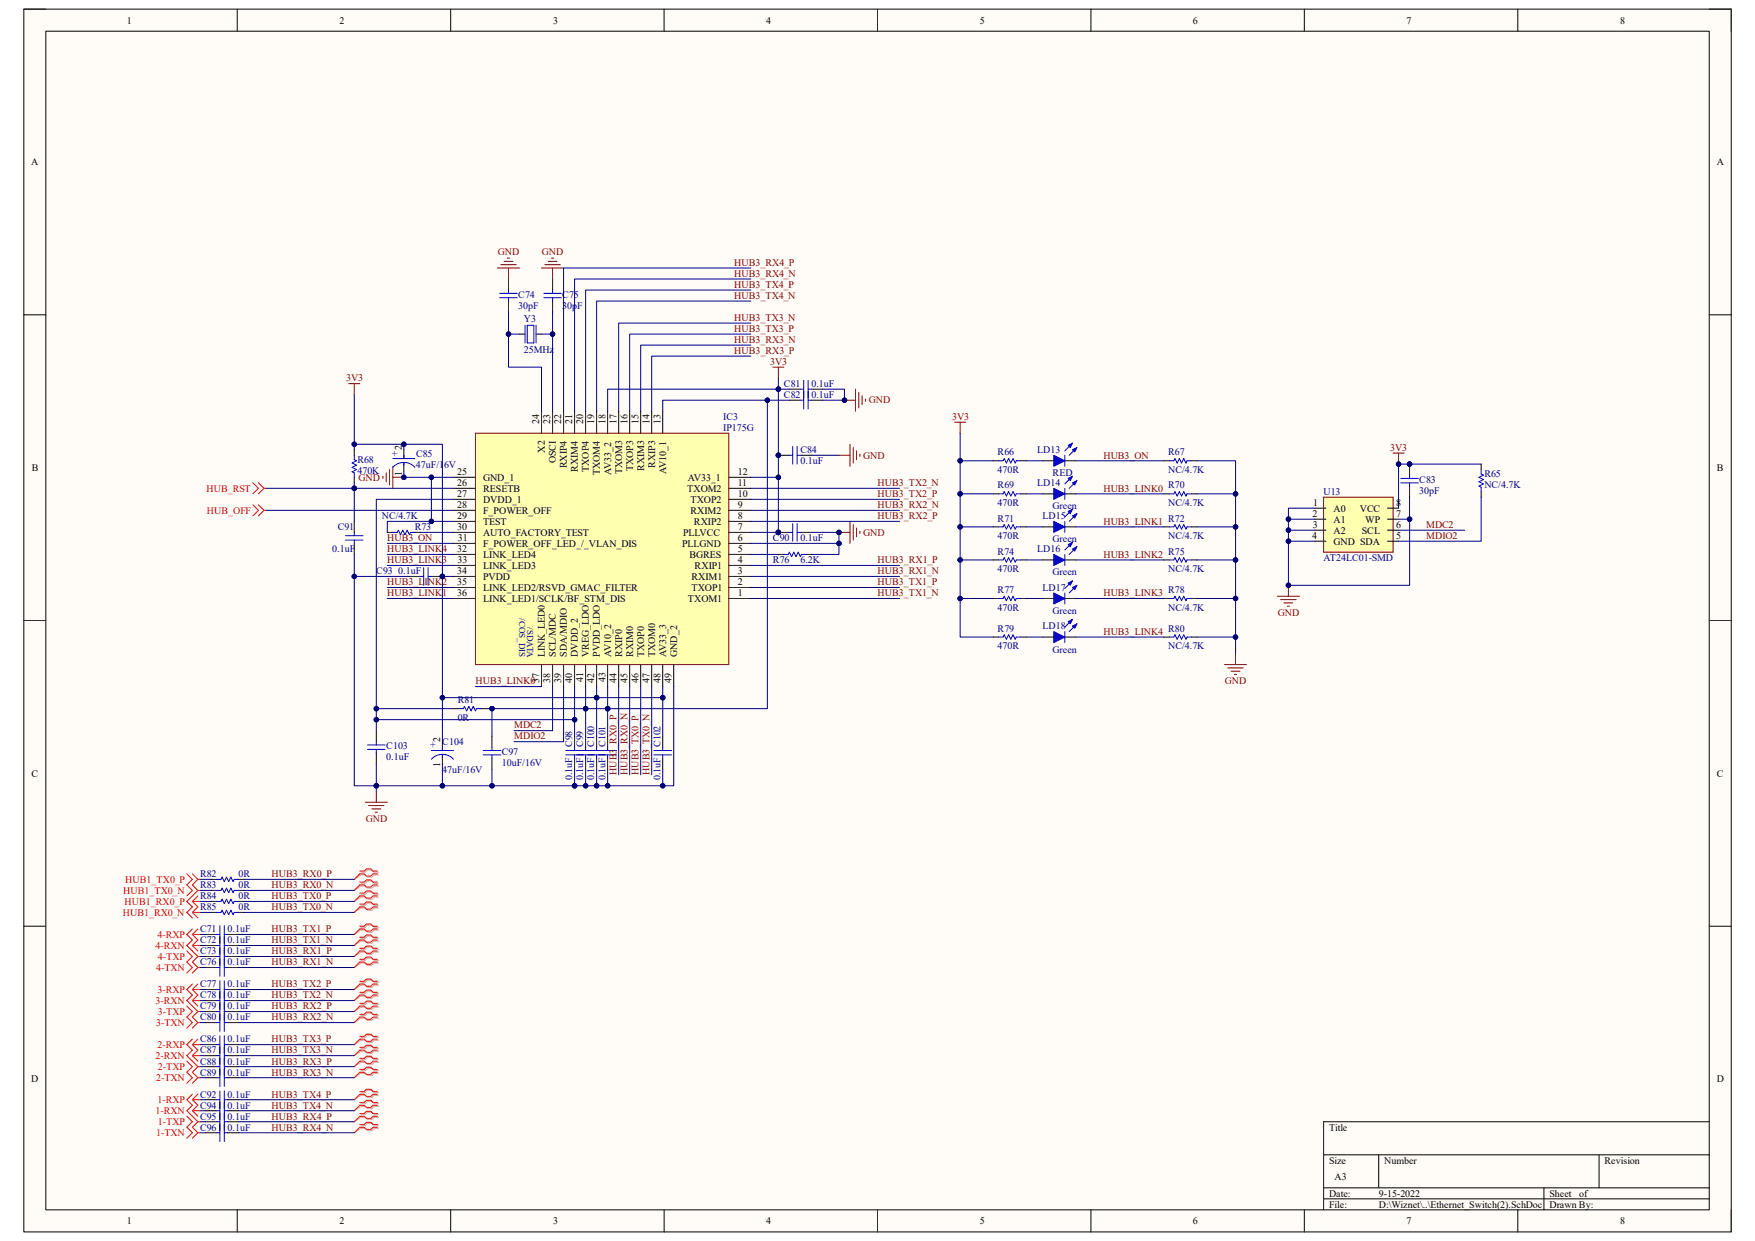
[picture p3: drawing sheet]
<svg xmlns="http://www.w3.org/2000/svg" width="297mm" height="210mm" viewBox="0 0 297 210" stroke-linecap="round" stroke-linejoin="round" font-family="sans-serif">
<defs><g id="words">
<g font-size="1.7">
<text x="21.5" y="4">1</text>
<text x="57.4" y="4">2</text>
<text x="93.6" y="4">3</text>
<text x="129.7" y="4">4</text>
<text x="165.8" y="4">5</text>
<text x="201.9" y="4">6</text>
<text x="238" y="4">7</text>
<text x="274.2" y="4">8</text>
<text x="5.3" y="28">A</text>
<text x="290.5" y="28">A</text>
<text x="91.3" y="71.8" transform="rotate(-90 91.3 71.8)">24</text>
<text x="93.1" y="71.8" transform="rotate(-90 93.1 71.8)">23</text>
<text x="95" y="71.8" transform="rotate(-90 95 71.8)">22</text>
<text x="96.9" y="71.8" transform="rotate(-90 96.9 71.8)">21</text>
<text x="98.7" y="71.8" transform="rotate(-90 98.7 71.8)">20</text>
<text x="100.6" y="71.8" transform="rotate(-90 100.6 71.8)">19</text>
<text x="102.4" y="71.8" transform="rotate(-90 102.4 71.8)">18</text>
<text x="104.4" y="71.8" transform="rotate(-90 104.4 71.8)">17</text>
<text x="106.2" y="71.8" transform="rotate(-90 106.2 71.8)">16</text>
<text x="108.1" y="71.8" transform="rotate(-90 108.1 71.8)">15</text>
<text x="109.9" y="71.8" transform="rotate(-90 109.9 71.8)">14</text>
<text x="111.8" y="71.8" transform="rotate(-90 111.8 71.8)">13</text>
<text x="68" y="76.1" transform="rotate(-90 68 76.1)">2</text>
<text x="92.2" y="76.6" transform="rotate(-90 92.2 76.6)">X2</text>
<text x="5.4" y="79.7">B</text>
<text x="68" y="80.5" transform="rotate(-90 68 80.5)">1</text>
<text x="77.3" y="82.3">26</text>
<text x="77.4" y="80.4">25</text>
<text x="81.7" y="83.2">RESETB</text>
<text x="81.7" y="81.4">GND_1</text>
<text x="94.1" y="78.4" transform="rotate(-90 94.1 78.4)">OSCI</text>
<text x="95.9" y="79.2" transform="rotate(-90 95.9 79.2)">RXIP4</text>
<text x="97.8" y="79.8" transform="rotate(-90 97.8 79.8)">RXIM4</text>
<text x="99.7" y="79.8" transform="rotate(-90 99.7 79.8)">TXOP4</text>
<text x="101.5" y="80.3" transform="rotate(-90 101.5 80.3)">TXOM4</text>
<text x="103.4" y="80.3" transform="rotate(-90 103.4 80.3)">AV33_2</text>
<text x="105.3" y="80.3" transform="rotate(-90 105.3 80.3)">TXOM3</text>
<text x="107.1" y="79.7" transform="rotate(-90 107.1 79.7)">TXOP3</text>
<text x="109" y="79.7" transform="rotate(-90 109 79.7)">RXIM3</text>
<text x="110.9" y="79.2" transform="rotate(-90 110.9 79.2)">RXIP3</text>
<text x="112.7" y="80.2" transform="rotate(-90 112.7 80.2)">AV10_1</text>
<text x="116.3" y="83.2">TXOM2</text>
<text x="116.4" y="81.4">AV33_1</text>
<text x="124.8" y="82.3">11</text>
<text x="124.8" y="80.4">12</text>
<text x="290.6" y="79.7">B</text>
<text x="77.3" y="89.7">30</text>
<text x="77.3" y="87.9">29</text>
<text x="77.3" y="84.2">27</text>
<text x="77.4" y="86">28</text>
<text x="81.7" y="88.8">TEST</text>
<text x="81.7" y="87">F_POWER_OFF</text>
<text x="81.7" y="85.1">DVDD_1</text>
<text x="116.8" y="87">RXIM2</text>
<text x="116.8" y="85.1">TXOP2</text>
<text x="117.4" y="88.8">RXIP2</text>
<text x="124.8" y="89.7">7</text>
<text x="124.8" y="87.9">8</text>
<text x="124.8" y="86">9</text>
<text x="124.8" y="84.2">10</text>
<text x="222.1" y="87.5">2</text>
<text x="222.2" y="89.4">3</text>
<text x="222.2" y="85.6">1</text>
<text x="225.7" y="86.6">A0</text>
<text x="225.7" y="88.4">A1</text>
<text x="230.1" y="86.6">VCC</text>
<text x="231.1" y="88.4">WP</text>
<text x="236.3" y="89.4">6</text>
<text x="236.3" y="87.5">7</text>
<text x="236.3" y="85.6">8</text>
<text x="77.3" y="93.5">32</text>
<text x="77.4" y="95.3">33</text>
<text x="77.5" y="91.6">31</text>
<text x="81.7" y="94.4">LINK_LED4</text>
<text x="81.7" y="92.5">F_POWER_OFF_LED_/_VLAN_DIS</text>
<text x="81.7" y="90.7">AUTO_FACTORY_TEST</text>
<text x="115.4" y="92.5">PLLGND</text>
<text x="115.6" y="90.7">PLLVCC</text>
<text x="116.7" y="94.4">BGRES</text>
<text x="124.8" y="95.3">4</text>
<text x="124.8" y="93.5">5</text>
<text x="124.8" y="91.6">6</text>
<text x="222.1" y="91.2">4</text>
<text x="225.7" y="90.3">A2</text>
<text x="225.7" y="92.2">GND SDA</text>
<text x="230.5" y="90.3">SCL</text>
<text x="236.3" y="91.2">5</text>
<text x="77.3" y="100.9">36</text>
<text x="77.3" y="97.2">34</text>
<text x="77.4" y="99.1">35</text>
<text x="81.7" y="101.9">LINK_LED1/SCLK/BF_STM_DIS</text>
<text x="81.7" y="100">LINK_LED2/RSVD_GMAC_FILTER</text>
<text x="81.7" y="98.1">PVDD</text>
<text x="81.7" y="96.3">LINK_LED3</text>
<text x="116.4" y="101.9">TXOM1</text>
<text x="117" y="100">TXOP1</text>
<text x="117" y="98.1">RXIM1</text>
<text x="117.6" y="96.3">RXIP1</text>
<text x="124.8" y="100.9">1</text>
<text x="124.8" y="99.1">2</text>
<text x="124.8" y="97.2">3</text>
<text x="92.2" y="111.2" transform="rotate(-90 92.2 111.2)">LINK_LED0</text>
<text x="94.1" y="111.2" transform="rotate(-90 94.1 111.2)">SCL/MDC</text>
<text x="95.9" y="111.2" transform="rotate(-90 95.9 111.2)">SDA/MDIO</text>
<text x="97.8" y="111.2" transform="rotate(-90 97.8 111.2)">DVDD_2</text>
<text x="99.7" y="111.2" transform="rotate(-90 99.7 111.2)">VREG_LDO</text>
<text x="101.5" y="111.2" transform="rotate(-90 101.5 111.2)">PVDD_LDO</text>
<text x="103.4" y="111.2" transform="rotate(-90 103.4 111.2)">AV10_2</text>
<text x="105.3" y="111.2" transform="rotate(-90 105.3 111.2)">RXIP0</text>
<text x="107.1" y="111.2" transform="rotate(-90 107.1 111.2)">RXIM0</text>
<text x="109" y="111.2" transform="rotate(-90 109 111.2)">TXOP0</text>
<text x="110.9" y="111.2" transform="rotate(-90 110.9 111.2)">TXOM0</text>
<text x="112.7" y="111.2" transform="rotate(-90 112.7 111.2)">AV33_3</text>
<text x="114.6" y="111.2" transform="rotate(-90 114.6 111.2)">GND_2</text>
<text x="91.3" y="115.6" transform="rotate(-90 91.3 115.6)">37</text>
<text x="93.1" y="115.5" transform="rotate(-90 93.1 115.5)">38</text>
<text x="95" y="115.6" transform="rotate(-90 95 115.6)">39</text>
<text x="96.9" y="115.6" transform="rotate(-90 96.9 115.6)">40</text>
<text x="98.7" y="115.4" transform="rotate(-90 98.7 115.4)">41</text>
<text x="100.6" y="115.6" transform="rotate(-90 100.6 115.6)">42</text>
<text x="102.4" y="115.5" transform="rotate(-90 102.4 115.5)">43</text>
<text x="104.4" y="115.6" transform="rotate(-90 104.4 115.6)">44</text>
<text x="106.2" y="115.5" transform="rotate(-90 106.2 115.5)">45</text>
<text x="108.1" y="115.6" transform="rotate(-90 108.1 115.6)">46</text>
<text x="109.9" y="115.6" transform="rotate(-90 109.9 115.6)">47</text>
<text x="111.8" y="115.5" transform="rotate(-90 111.8 115.5)">48</text>
<text x="113.7" y="115.6" transform="rotate(-90 113.7 115.6)">49</text>
<text x="74.5" y="125.5" transform="rotate(-90 74.5 125.5)">2</text>
<text x="5.3" y="131.4">C</text>
<text x="74.5" y="129.9" transform="rotate(-90 74.5 129.9)">1</text>
<text x="290.6" y="131.4">C</text>
<text x="5.3" y="183.2">D</text>
<text x="290.5" y="183.2">D</text>
<text x="224.9" y="191.3">Title</text>
<text x="224.9" y="196.9">Size</text>
<text x="234.3" y="196.9">Number</text>
<text x="271.5" y="196.9">Revision</text>
<text x="224.9" y="202.5">Date:</text>
<text x="225.8" y="199.7">A3</text>
<text x="233.3" y="202.5">9-15-2022</text>
<text x="262.2" y="202.5">Sheet</text>
<text x="267.3" y="202.5">of</text>
<text x="21.5" y="207.2">1</text>
<text x="57.4" y="207.2">2</text>
<text x="93.6" y="207.2">3</text>
<text x="129.7" y="207.2">4</text>
<text x="165.8" y="207.2">5</text>
<text x="201.9" y="207.2">6</text>
<text x="224.9" y="204.4">File:</text>
<text x="233.3" y="204.4">D:\Wiznet\..\Ethernet_Switch(2).SchDoc</text>
<text x="238" y="207.2">7</text>
<text x="262.2" y="204.4">Drawn By:</text>
<text x="274.2" y="207.2">8</text>
</g>
<g font-size="1.7" fill="#800000">
<text x="84.2" y="43.1">GND</text>
<text x="91.7" y="43.1">GND</text>
<text x="124.2" y="46.9">HUB3_RX4_N</text>
<text x="124.2" y="45">HUB3_RX4_P</text>
<text x="124.2" y="50.6">HUB3_TX4_N</text>
<text x="124.2" y="48.7">HUB3_TX4_P</text>
<text x="124.2" y="59.9">HUB3_RX3_P</text>
<text x="124.2" y="58">HUB3_RX3_N</text>
<text x="124.2" y="56.2">HUB3_TX3_P</text>
<text x="124.2" y="54.3">HUB3_TX3_N</text>
<text x="58.6" y="64.6">3V3</text>
<text x="130.3" y="61.8">3V3</text>
<text x="147" y="68.3">GND</text>
<text x="161.1" y="71.1">3V3</text>
<text x="146.1" y="77.6">GND</text>
<text x="186.7" y="77.6">HUB3_ON</text>
<text x="235.3" y="76.3">3V3</text>
<text x="60.7" y="81.4">GND</text>
<text x="148.5" y="82.3">HUB3_TX2_N</text>
<text x="186.7" y="83.2">HUB3_LINK0</text>
<text x="148.5" y="87.9">HUB3_RX2_P</text>
<text x="148.5" y="86">HUB3_RX2_N</text>
<text x="148.5" y="84.2">HUB3_TX2_P</text>
<text x="186.7" y="88.8">HUB3_LINK1</text>
<text x="241.3" y="89.4">MDC2</text>
<text x="65.5" y="91.6">HUB3_ON</text>
<text x="65.5" y="93.5">HUB3_LINK4</text>
<text x="65.5" y="95.3">HUB3_LINK3</text>
<text x="146.1" y="90.7">GND</text>
<text x="148.5" y="95.3">HUB3_RX1_P</text>
<text x="186.7" y="94.4">HUB3_LINK2</text>
<text x="241.3" y="91.2">MDIO2</text>
<text x="65.5" y="99.1">HUB3_LINK2</text>
<text x="65.5" y="100.9">HUB3_LINK1</text>
<text x="148.5" y="100.9">HUB3_TX1_N</text>
<text x="148.5" y="99.1">HUB3_TX1_P</text>
<text x="148.5" y="97.2">HUB3_RX1_N</text>
<text x="186.7" y="100.9">HUB3_LINK3</text>
<text x="186.7" y="107.4">HUB3_LINK4</text>
<text x="216.2" y="104.3">GND</text>
<text x="80.5" y="115.8">HUB3_LINK0</text>
<text x="207.3" y="115.8">GND</text>
<text x="87" y="123.3">MDC2</text>
<text x="87" y="125.1">MDIO2</text>
<text x="104.4" y="131.1" transform="rotate(-90 104.4 131.1)">HUB3_RX0_P</text>
<text x="106.2" y="131.1" transform="rotate(-90 106.2 131.1)">HUB3_RX0_N</text>
<text x="108.1" y="131.1" transform="rotate(-90 108.1 131.1)">HUB3_TX0_P</text>
<text x="109.9" y="131.1" transform="rotate(-90 109.9 131.1)">HUB3_TX0_N</text>
<text x="61.9" y="139.1">GND</text>
<text x="46" y="148.5">HUB3_RX0_P</text>
<text x="46" y="154.1">HUB3_TX0_N</text>
<text x="46" y="152.2">HUB3_TX0_P</text>
<text x="46" y="150.3">HUB3_RX0_N</text>
<text x="46" y="159.6">HUB3_TX1_N</text>
<text x="46" y="157.8">HUB3_TX1_P</text>
<text x="46" y="161.5">HUB3_RX1_P</text>
<text x="46" y="163.4">HUB3_RX1_N</text>
<text x="46" y="167.1">HUB3_TX2_P</text>
<text x="46" y="170.8">HUB3_RX2_P</text>
<text x="46" y="172.7">HUB3_RX2_N</text>
<text x="46" y="169">HUB3_TX2_N</text>
<text x="46" y="176.4">HUB3_TX3_P</text>
<text x="46" y="178.3">HUB3_TX3_N</text>
<text x="46" y="180.2">HUB3_RX3_P</text>
<text x="46" y="182">HUB3_RX3_N</text>
<text x="46" y="185.8">HUB3_TX4_P</text>
<text x="46" y="187.6">HUB3_TX4_N</text>
<text x="46" y="191.3">HUB3_RX4_N</text>
<text x="46" y="189.5">HUB3_RX4_P</text>
</g>
<g font-size="1.7" fill="#000080">
<text x="87.7" y="50.4">C74</text>
<text x="87.7" y="52.3">30pF</text>
<text x="95.2" y="50.4">C75</text>
<text x="95.2" y="52.3">30pF</text>
<text x="88.6" y="54.5">Y3</text>
<text x="88.6" y="59.7">25MHz</text>
<text x="132.7" y="65.5">C81</text>
<text x="137.3" y="65.5">0.1uF</text>
<text x="122.4" y="71.1">IC3</text>
<text x="132.7" y="67.4">C82</text>
<text x="137.3" y="67.4">0.1uF</text>
<text x="66.3" y="77.3">+</text>
<text x="70.4" y="77.3">C85</text>
<text x="122.4" y="72.9">IP175G</text>
<text x="135.5" y="76.7">C84</text>
<text x="168.8" y="77">R66</text>
<text x="175.5" y="76.7">LD13</text>
<text x="197.7" y="77">R67</text>
<text x="60.5" y="78.4">R68</text>
<text x="60.5" y="80.2">470K</text>
<text x="70.4" y="79.1">47uF/16V</text>
<text x="135.5" y="78.6">0.1uF</text>
<text x="168.8" y="80.1">470R</text>
<text x="168.8" y="82.6">R69</text>
<text x="175.5" y="82.3">LD14</text>
<text x="178.1" y="80.6">RED</text>
<text x="197.7" y="80.1">NC/4.7K</text>
<text x="197.7" y="82.6">R70</text>
<text x="224" y="83.8">U13</text>
<text x="240.2" y="81.7">C83</text>
<text x="240.2" y="83.6">30pF</text>
<text x="251.2" y="80.8">R65</text>
<text x="251.2" y="82.6">NC/4.7K</text>
<text x="57.1" y="89.7">C91</text>
<text x="64.6" y="87.9">NC/4.7K</text>
<text x="70.2" y="89.7">R73</text>
<text x="168.8" y="85.6">470R</text>
<text x="168.8" y="88.3">R71</text>
<text x="176.4" y="87.9">LD15</text>
<text x="178.1" y="86.2">Green</text>
<text x="197.7" y="85.6">NC/4.7K</text>
<text x="197.7" y="88.3">R72</text>
<text x="56.2" y="93.5">0.1uF</text>
<text x="130.8" y="91.6">C90</text>
<text x="130.8" y="95.3">R76</text>
<text x="135.5" y="91.6">0.1uF</text>
<text x="135.5" y="95.3">6.2K</text>
<text x="168.8" y="91.2">470R</text>
<text x="168.8" y="93.9">R74</text>
<text x="175.5" y="93.5">LD16</text>
<text x="178.1" y="91.8">Green</text>
<text x="197.7" y="91.2">NC/4.7K</text>
<text x="197.7" y="93.9">R75</text>
<text x="224" y="95">AT24LC01-SMD</text>
<text x="63.7" y="97.2">C93 0.1uF</text>
<text x="168.8" y="96.8">470R</text>
<text x="168.8" y="100.4">R77</text>
<text x="176.4" y="100">LD17</text>
<text x="178.1" y="97.4">Green</text>
<text x="197.7" y="96.8">NC/4.7K</text>
<text x="197.7" y="100.4">R78</text>
<text x="168.8" y="103.3">470R</text>
<text x="168.8" y="106.9">R79</text>
<text x="176.4" y="106.5">LD18</text>
<text x="178.1" y="103.9">Green</text>
<text x="197.7" y="103.3">NC/4.7K</text>
<text x="197.7" y="106.9">R80</text>
<text x="168.8" y="109.9">470R</text>
<text x="178.1" y="110.4">Green</text>
<text x="197.7" y="109.9">NC/4.7K</text>
<text x="77.5" y="119">R81</text>
<text x="77.5" y="122">0R</text>
<text x="65.4" y="126.8">C103</text>
<text x="65.4" y="128.7">0.1uF</text>
<text x="72.8" y="126.7">+</text>
<text x="74.8" y="126.1">C104</text>
<text x="74.8" y="130.8">47uF/16V</text>
<text x="84.9" y="127.8">C97</text>
<text x="84.9" y="129.6">10uF/16V</text>
<text x="96.9" y="126.4" transform="rotate(-90 96.9 126.4)">C98</text>
<text x="98.7" y="126.4" transform="rotate(-90 98.7 126.4)">C99</text>
<text x="100.6" y="126.4" transform="rotate(-90 100.6 126.4)">C100</text>
<text x="102.4" y="126.4" transform="rotate(-90 102.4 126.4)">C101</text>
<text x="111.8" y="126.4" transform="rotate(-90 111.8 126.4)">C102</text>
<text x="96.9" y="132" transform="rotate(-90 96.9 132)">0.1uF</text>
<text x="98.7" y="132" transform="rotate(-90 98.7 132)">0.1uF</text>
<text x="100.6" y="132" transform="rotate(-90 100.6 132)">0.1uF</text>
<text x="102.4" y="132" transform="rotate(-90 102.4 132)">0.1uF</text>
<text x="111.8" y="132" transform="rotate(-90 111.8 132)">0.1uF</text>
<text x="33.9" y="148.5">R82</text>
<text x="40.4" y="148.5">0R</text>
<text x="33.9" y="150.3">R83</text>
<text x="33.9" y="152.2">R84</text>
<text x="33.9" y="154.1">R85</text>
<text x="40.4" y="150.3">0R</text>
<text x="40.4" y="152.2">0R</text>
<text x="40.4" y="154.1">0R</text>
<text x="33.9" y="161.5">C73</text>
<text x="33.9" y="159.6">C72</text>
<text x="33.9" y="157.8">C71</text>
<text x="38.5" y="161.5">0.1uF</text>
<text x="38.5" y="159.6">0.1uF</text>
<text x="38.5" y="157.8">0.1uF</text>
<text x="33.9" y="163.4">C76</text>
<text x="33.9" y="167.1">C77</text>
<text x="38.5" y="163.4">0.1uF</text>
<text x="38.5" y="167.1">0.1uF</text>
<text x="33.9" y="172.7">C80</text>
<text x="33.9" y="170.8">C79</text>
<text x="33.9" y="169">C78</text>
<text x="38.5" y="172.7">0.1uF</text>
<text x="38.5" y="170.8">0.1uF</text>
<text x="38.5" y="169">0.1uF</text>
<text x="33.9" y="178.3">C87</text>
<text x="33.9" y="176.4">C86</text>
<text x="38.5" y="178.3">0.1uF</text>
<text x="38.5" y="176.4">0.1uF</text>
<text x="33.9" y="182">C89</text>
<text x="33.9" y="180.2">C88</text>
<text x="33.9" y="185.8">C92</text>
<text x="38.5" y="182">0.1uF</text>
<text x="38.5" y="180.2">0.1uF</text>
<text x="38.5" y="185.8">0.1uF</text>
<text x="33.9" y="191.3">C96</text>
<text x="33.9" y="189.5">C95</text>
<text x="33.9" y="187.6">C94</text>
<text x="38.5" y="191.3">0.1uF</text>
<text x="38.5" y="189.5">0.1uF</text>
<text x="38.5" y="187.6">0.1uF</text>
</g>
<g font-size="1.7" fill="#f00">
<text x="35" y="83.2">HUB_RST</text>
<text x="35" y="87">HUB_OFF</text>
<text x="21.2" y="149.4">HUB1_TX0_P</text>
<text x="20.8" y="155">HUB1_RX0_N</text>
<text x="20.9" y="151.3">HUB1_TX0_N</text>
<text x="21.1" y="153.1">HUB1_RX0_P</text>
<text x="26.3" y="160.6">4-RXN</text>
<text x="26.6" y="158.7">4-RXP</text>
<text x="26.4" y="164.3">4-TXN</text>
<text x="26.7" y="162.4">4-TXP</text>
<text x="26.3" y="169.9">3-RXN</text>
<text x="26.4" y="173.6">3-TXN</text>
<text x="26.6" y="168">3-RXP</text>
<text x="26.7" y="171.7">3-TXP</text>
<text x="26.3" y="179.2">2-RXN</text>
<text x="26.6" y="177.3">2-RXP</text>
<text x="26.4" y="183">2-TXN</text>
<text x="26.7" y="181.1">2-TXP</text>
<text x="26.3" y="188.6">1-RXN</text>
<text x="26.6" y="186.7">1-RXP</text>
<text x="26.7" y="190.4">1-TXP</text>
<text x="26.4" y="192.3">1-TXN</text>
</g>
<g font-size="1.5" fill="#000080">
<text x="87.9" y="104.6" transform="rotate(90 87.9 104.6)">/COS_DIS</text>
<text x="89.2" y="106.1" transform="rotate(90 89.2 106.1)">/SDATA</text>
</g>
</g></defs>
<path d="M4 1.5h289v207h-289z" fill-rule="evenodd" fill="#fffcf8"/>
<path d="M4 1.5h289v207h-289z" fill="none" stroke="#000" stroke-width=".17"/>
<path d="M7.8 5.3h281.5v199.4h-281.5z" fill-rule="evenodd" fill="#fffcf8"/>
<g fill="none" stroke="#000" stroke-width=".17">
<path d="M4 1.5h3.8M7.8 5.3h281.5v199.4h-281.5zM40.1 1.5v3.8M76.3 1.5v3.8M112.4 1.5v3.8M148.5 1.5v3.8M184.6 1.5v3.8M220.7 1.5v3.8M256.9 1.5v3.8M289.3 1.5h3.7v3.8M4 53.3h3.8M289.3 53.3h3.7"/>
<path d="M4 105h3.8M289.3 105h3.7M4 156.7h3.8M289.3 156.7h3.7M224 195.4h65.3M233.3 195.4v5.6M270.6 195.4v5.6M289.3 189.8h-65.3v14.9M40.2 204.7v3.8M76.3 204.7v3.8M112.4 204.7v3.8M148.5 204.7v3.8"/>
<path d="M184.6 204.7v3.8M220.7 204.7v3.8M224 201h65.3M224 202.9h65.3M256.9 204.7v3.8M261.3 201v3.7M293 204.7v3.8"/>
</g>
<path d="M80.5 73.3h42.8v39.2h-42.8z" fill-rule="evenodd" fill="#ffffb0"/>
<g fill="none" stroke="#800000" stroke-width=".17">
<path d="M84.2 45.4h3.7M84.8 44.8h2.6M85.3 44.2h1.5M85.9 43.7h.3M86.1 45.4v1.8M91.6 45.4h3.8M92.2 44.8h2.6M92.8 44.2h1.5M93.3 43.7h.4M93.5 45.4v1.8M59 64.9h1.9M60 64.9v1.9"/>
<path d="M80.5 73.3h42.8v39.2h-42.8zM61.8 135.8h3.7M62.4 136.3h2.6M62.9 136.9h1.5M63.5 137.4h.4M63.7 133.9v1.9"/>
</g>
<g fill="none" stroke="#000" stroke-width=".17">
<path d="M86.1 47.2v1.9M86.1 50.9v1.9M87.9 56.5h1M90.7 56.5h.9M93.5 47.2v1.9M93.5 50.9v1.9M60 76.1v.9M91.6 69.6v3.7M93.5 69.6v3.7M95.4 69.6v3.7M97.2 69.6v3.7M99.1 69.6v3.7"/>
<path d="M101 69.6v3.7M102.8 69.6v3.7M104.7 69.6v3.7M106.6 69.6v3.7M108.4 69.6v3.7M110.3 69.6v3.7M112.2 69.6v3.7M60 80.8v.9M60 88.2v1.9M60 92v1.8M76.7 99.4h3.8M76.7 97.6h3.8"/>
<path d="M76.7 95.7h3.8M76.7 93.8h3.8M76.7 92h3.8M76.7 90.1h3.8M76.7 88.2h3.8M76.7 86.4h3.8M76.7 84.5h3.8M76.7 82.6h3.8M76.7 80.8h3.8M123.3 99.4h3.8M123.3 97.6h3.8M123.3 95.7h3.8"/>
<path d="M123.3 93.8h3.8M123.3 92h3.8M123.3 90.1h3.8M123.3 88.2h3.8M123.3 86.4h3.8M123.3 84.5h3.8M123.3 82.6h3.8M123.3 80.8h3.8M76.7 101.3h3.8M91.6 112.5v3.7M93.5 112.5v3.7M95.4 112.5v3.7"/>
<path d="M97.2 112.5v3.7M99.1 112.5v3.7M101 112.5v3.7M102.8 112.5v3.7M104.7 112.5v3.7M106.6 112.5v3.7M108.4 112.5v3.7M110.3 112.5v3.7M112.2 112.5v3.7M114 112.5v3.7M123.3 101.3h3.8M63.7 123.7v1.8"/>
<path d="M63.7 127.4v1.8"/>
</g>
<g fill="none" stroke="#00f" stroke-width=".17">
<path d="M84.6 50.4h2.9M84.6 49.6h2.9M86.1 49.1v.5M86.1 50.4v.5M88.9 55v3M89.2 55h1.1v3h-1.1zM90.7 55v3M92 50.4h3M92 49.6h3M93.5 49.1v.5M93.5 50.4v.5M60 77v.8l.3 .2-.7 .4 .7 .3-.7 .4 .7 .4-.7 .3 .4 .2v.8"/>
<path d="M58.5 90.7h2.9M58.5 91.4h2.9M60 90.1v.6M60 91.4v.6M62.2 126.1h3M62.2 126.8h3M63.7 125.5v.6M63.7 126.8v.6"/>
</g>
<circle cx="74.9" cy="97.6" r=".37" fill="#000080"/>
<circle cx="74.9" cy="97.6" r=".37" fill="none" stroke="#000080" stroke-width=".17"/>
<path d="M73 97.6h1.9" fill="none" stroke="#000" stroke-width=".17"/>
<circle cx="74.9" cy="97.6" r=".37" fill="#000080"/>
<circle cx="74.9" cy="97.6" r=".37" fill="none" stroke="#000080" stroke-width=".17"/>
<path d="M69.3 97.6h1.8" fill="none" stroke="#000" stroke-width=".17"/>
<path d="M71.1 97.6h.6M71.7 96.1v2.9M72.4 96.1v2.9M72.4 97.6h.6" fill="none" stroke="#00f" stroke-width=".17"/>
<path d="M65.9 79.5v2.6M66.5 78.9v3.7M64.8 80.6v.4M65.4 80v1.5M66.5 80.8h1.8" fill="none" stroke="#800000" stroke-width=".17"/>
<circle cx="68.3" cy="80.8" r=".37" fill="#000080"/>
<circle cx="68.3" cy="80.8" r=".37" fill="none" stroke="#000080" stroke-width=".17"/>
<path d="M74.9 125.5v1.5M74.9 127.8v1.4M97.2 124.6v1.8M97.2 128.3v1.9M99.1 124.6v1.8M99.1 128.3v1.9M101 124.6v1.8M101 128.3v1.9M102.8 124.6v1.8M102.8 128.3v1.9M112.2 124.6v1.8M112.2 128.3v1.9" fill="none" stroke="#000" stroke-width=".17"/>
<g fill="none" stroke="#00f" stroke-width=".17">
<path d="M73 128.5a2.5 2.5 0 0 1 3.7 0M73 127h3.7M74.9 126.4v.6M74.9 127.8v.3M95.8 127h8.5M95.8 127.8h8.5M97.2 126.4v.6M97.2 127.8v.5M99.1 126.4v.6M99.1 127.8v.5M101 126.4v.6M101 127.8v.5"/>
<path d="M102.8 126.4v.6M102.8 127.8v.5M110.7 127h2.9M110.7 127.8h2.9M112.2 126.4v.6M112.2 127.8v.5"/>
</g>
<circle cx="131.7" cy="90.1" r=".37" fill="#000080"/>
<circle cx="131.7" cy="90.1" r=".37" fill="none" stroke="#000080" stroke-width=".17"/>
<path d="M131.7 90.1h1.9M135.5 90.1h1.8" fill="none" stroke="#000" stroke-width=".17"/>
<circle cx="131.7" cy="90.1" r=".37" fill="#000080"/>
<circle cx="131.7" cy="90.1" r=".37" fill="none" stroke="#000080" stroke-width=".17"/>
<path d="M133.6 90.1h.6M134.2 88.6v3M134.9 88.6v3M134.9 90.1h.6" fill="none" stroke="#00f" stroke-width=".17"/>
<path d="M142 77h1.8M143.8 75.2v3.7M144.4 75.7v2.7M145 76.3v1.5M145.5 76.9v.3M142 90.1h1.8M143.8 88.2v3.8M144.4 88.8v2.6M145 89.3v1.5M145.5 89.9v.4" fill="none" stroke="#800000" stroke-width=".17"/>
<circle cx="142" cy="90.1" r=".37" fill="#000080"/>
<circle cx="142" cy="90.1" r=".37" fill="none" stroke="#000080" stroke-width=".17"/>
<path d="M133.6 67.7h1.9M137.3 67.7h1.9" fill="none" stroke="#000" stroke-width=".17"/>
<path d="M135.5 67.7h.5M136 66.2v3M136.8 66.2v3M136.8 67.7h.5" fill="none" stroke="#00f" stroke-width=".17"/>
<path d="M142.9 67.7h1.9M144.8 65.9v3.7M145.3 66.4v2.6M145.9 67v1.5M146.5 67.5v.4" fill="none" stroke="#800000" stroke-width=".17"/>
<circle cx="142.9" cy="67.7" r=".37" fill="#000080"/>
<circle cx="142.9" cy="67.7" r=".37" fill="none" stroke="#000080" stroke-width=".17"/>
<path d="M130.8 62.1h1.9M131.7 62.1v1.9" fill="none" stroke="#800000" stroke-width=".17"/>
<path d="M133.6 65.9h1.9M137.3 65.9h1.9M131.7 93.8h1M136.4 93.8h.9M76.7 119.9h1M81.4 119.9h.9" fill="none" stroke="#000" stroke-width=".17"/>
<path d="M135.5 65.9h.5M136 64.4v3M136.8 64.4v3M136.8 65.9h.5M132.7 93.8h.7l.2-.3 .4 .7 .3-.7 .4 .7 .4-.7 .4 .7 .1-.4h.8M77.7 119.9h.7l.2-.4 .4 .8 .3-.8 .4 .8 .4-.8 .4 .8 .2-.4h.7" fill="none" stroke="#00f" stroke-width=".17"/>
<circle cx="131.7" cy="77" r=".37" fill="#000080"/>
<circle cx="131.7" cy="77" r=".37" fill="none" stroke="#000080" stroke-width=".17"/>
<path d="M131.7 77h1.9M135.5 77h1.8" fill="none" stroke="#000" stroke-width=".17"/>
<circle cx="131.7" cy="77" r=".37" fill="#000080"/>
<circle cx="131.7" cy="77" r=".37" fill="none" stroke="#000080" stroke-width=".17"/>
<g fill="none" stroke="#00f" stroke-width=".17">
<path d="M133.6 77h.6M134.2 75.6v2.9M134.9 75.6v2.9M134.9 77h.6M169 78h.8l.1-.4 .4 .8 .4-.8 .4 .8 .3-.8 .4 .8 .2-.4h.7M197.9 78h.8l.1-.4 .4 .8 .4-.8 .4 .8 .3-.8 .4 .8 .2-.4h.7M66.5 90.1h.7l.2-.4 .4 .8 .4-.8 .3 .8 .4-.8 .4 .8 .2-.4h.7M169 83.6h.8l.1-.4 .4 .7 .4-.7 .4 .7 .3-.7 .4 .7 .2-.3h.7M169 89.2h.8l.1-.4 .4 .7 .4-.7 .4 .7 .3-.7 .4 .7 .2-.3h.7M169 94.8h.8l.1-.4 .4 .7 .4-.7 .4 .7 .3-.7 .4 .7 .2-.3h.7M197.9 83.6h.8l.1-.4 .4 .7 .4-.7 .4 .7 .3-.7 .4 .7 .2-.3h.7M197.9 89.2h.8l.1-.4 .4 .7 .4-.7 .4 .7 .3-.7 .4 .7 .2-.3h.7"/>
<path d="M197.9 94.8h.8l.1-.4 .4 .7 .4-.7 .4 .7 .3-.7 .4 .7 .2-.3h.7M169 101.3h.8l.1-.4 .4 .8 .4-.8 .4 .8 .3-.8 .4 .8 .2-.4h.7M169 107.8h.8l.1-.4 .4 .8 .4-.8 .4 .8 .3-.8 .4 .8 .2-.4h.7M197.9 101.3h.8l.1-.4 .4 .8 .4-.8 .4 .8 .3-.8 .4 .8 .2-.4h.7M197.9 107.8h.8l.1-.4 .4 .8 .4-.8 .4 .8 .3-.8 .4 .8 .2-.4h.7M36.7 148.8h.7l.2-.4 .4 .8 .3-.8 .4 .8 .4-.8 .3 .8 .2-.4h.8M36.7 150.7h.7l.2-.4 .4 .8 .3-.8 .4 .8 .4-.8 .3 .8 .2-.4h.8M36.7 152.5h.7l.2-.3 .4 .7 .3-.7 .4 .7 .4-.7 .3 .7 .2-.4h.8M36.7 154.4h.7l.2-.4 .4 .8 .3-.8 .4 .8 .4-.8 .3 .8 .2-.4h.8M36.7 158.1h.5M37.2 156.6v8.6M38 156.6v8.6"/>
<path d="M38 158.1h.5M36.7 163.7h.5M36.7 161.9h.5M36.7 160h.5M36.7 173.1h.5M36.7 171.2h.5M36.7 169.3h.5M36.7 167.5h.5M36.7 178.6h.5M36.7 176.8h.5M37.2 166v8.6M37.2 175.3v8.6"/>
<path d="M38 166v8.6M38 163.7h.5M38 161.9h.5M38 160h.5M38 173.1h.5M38 171.2h.5M38 169.3h.5M38 167.5h.5M38 175.3v8.6M38 178.6h.5M38 176.8h.5M36.7 182.4h.5"/>
<path d="M36.7 180.5h.5M36.7 191.7h.5M36.7 189.8h.5M36.7 188h.5M36.7 186.1h.5M37.2 184.6v8.6M38 184.6v8.6M38 182.4h.5M38 180.5h.5M38 191.7h.5M38 189.8h.5M38 188h.5"/>
<path d="M38 186.1h.5"/>
</g>
<path d="M161.6 71.5h1.8M162.5 71.5v1.8M207.2 112.5h3.8M207.8 113h2.6M208.4 113.6h1.4M208.9 114.2h.4M209.1 110.6v1.9" fill="none" stroke="#800000" stroke-width=".17"/>
<g fill="none" stroke="#000" stroke-width=".17">
<path d="M168.1 78h.9M172.7 78h1M197 78h.9M201.6 78h1M65.5 90.1h1M70.2 90.1h.9M168.1 83.6h.9M168.1 89.2h.9M168.1 94.8h.9M172.7 83.6h1M172.7 89.2h1M172.7 94.8h1"/>
<path d="M197 83.6h.9M197 89.2h.9M197 94.8h.9M201.6 83.6h1M201.6 89.2h1M201.6 94.8h1M168.1 101.3h.9M168.1 107.8h.9M172.7 101.3h1M172.7 107.8h1M197 101.3h.9M197 107.8h.9"/>
<path d="M201.6 101.3h1M201.6 107.8h1M34.8 158.1h1.9M35.7 148.8h1M35.7 150.7h1M35.7 152.5h1M35.7 154.4h1M38.5 158.1h1.9M40.4 148.8h.9M40.4 150.7h.9M40.4 152.5h.9M40.4 154.4h.9"/>
<path d="M34.8 163.7h1.9M34.8 161.9h1.9M34.8 160h1.9M34.8 173.1h1.9M34.8 171.2h1.9M34.8 169.3h1.9M34.8 167.5h1.9M34.8 178.6h1.9M34.8 176.8h1.9M38.5 163.7h1.9M38.5 161.9h1.9M38.5 160h1.9"/>
<path d="M38.5 173.1h1.9M38.5 171.2h1.9M38.5 169.3h1.9M38.5 167.5h1.9M38.5 178.6h1.9M38.5 176.8h1.9M34.8 182.4h1.9M34.8 180.5h1.9M34.8 191.7h1.9M34.8 189.8h1.9M34.8 188h1.9M34.8 186.1h1.9"/>
<path d="M38.5 182.4h1.9M38.5 180.5h1.9M38.5 191.7h1.9M38.5 189.8h1.9M38.5 188h1.9M38.5 186.1h1.9"/>
</g>
<path d="M42.8 81.7l.9 .9-.9 1M42.8 85.4l.9 1-.9 .9M43.7 81.7l1 .9M43.7 85.4l1 1M44.7 82.6l-1 1M44.7 82.6h.3M44.7 86.4h.3M44.7 86.4l-1 .9" fill="none" stroke="#f00" stroke-width=".17"/>
<path d="M224 84.1h11.8v9.4h-11.8z" fill-rule="evenodd" fill="#ffffb0"/>
<path d="M218 99v1.9M224 84.1h11.8v9.4h-11.8zM216.2 100.9h3.7M216.7 101.5h2.7M217.3 102h1.5M217.9 102.6h.3" fill="none" stroke="#800000" stroke-width=".17"/>
<path d="M250.7 78.5v1M222.5 86h1.9M222.5 87.9h1.9M222.5 89.7h1.9M222.5 91.6h1.9M234.8 86h1.9M234.8 87.9h1.9M234.8 89.7h1.9M234.8 91.6h1.9M250.7 83.2v.9" fill="none" stroke="#000" stroke-width=".17"/>
<path d="M250.7 79.5v.7l.3 .2-.7 .4 .7 .4-.7 .3 .7 .4-.7 .4 .4 .2v.7" fill="none" stroke="#00f" stroke-width=".17"/>
<circle cx="218.1" cy="99" r=".37" fill="#000080"/>
<circle cx="218.1" cy="99" r=".37" fill="none" stroke="#000080" stroke-width=".17"/>
<path d="M235.8 76.7h1.8M236.7 76.7v1.8" fill="none" stroke="#800000" stroke-width=".17"/>
<circle cx="236.7" cy="78.5" r=".37" fill="#000080"/>
<circle cx="236.7" cy="78.5" r=".37" fill="none" stroke="#000080" stroke-width=".17"/>
<circle cx="238.6" cy="78.5" r=".37" fill="#000080"/>
<circle cx="238.6" cy="78.5" r=".37" fill="none" stroke="#000080" stroke-width=".17"/>
<path d="M238.5 78.5v1.9" fill="none" stroke="#000" stroke-width=".17"/>
<circle cx="238.6" cy="78.5" r=".37" fill="#000080"/>
<circle cx="238.6" cy="78.5" r=".37" fill="none" stroke="#000080" stroke-width=".17"/>
<path d="M68.3 76.1v1.5M68.3 78.4v1.4M176.5 78h1.8M180.2 78h1.9M238.5 82.3v1.8M83.3 124.6v1.8M83.3 128.3v1.9" fill="none" stroke="#000" stroke-width=".17"/>
<path d="M66.5 79.1a2.5 2.5 0 0 1 3.7 0M66.5 77.6h3.7M68.3 77v.6M68.3 78.4v.3M237.1 81.7h2.9M237.1 81h2.9M238.5 80.4v.6M238.5 81.7v.6M81.8 127h3M81.8 127.8h3M83.3 126.4v.6M83.3 127.8v.5" fill="none" stroke="#00f" stroke-width=".17"/>
<g fill="none" stroke="#f00" stroke-width=".17">
<path d="M31.6 147.9l1 .9-1 1 1 .9-1 .9M32.6 152.5l.9 1-.9 .9M32.6 152.5h1.3M32.6 154.4l.9 .9M32.6 154.4h1.3M32.6 147.9l.9 .9M33.5 151.6l-.9 .9M33.5 150.7l-1.9 1.8 1 1-1 .9 1 .9M33.5 148.8l-.9 1 .9 .9M33.5 150.7h.4M33.5 148.8h.4M60.9 147.4h.7l.4-.3h.8l.3 .3h.8"/>
<path d="M60.9 149.3h.7l.4-.4h.8l.3 .4h.8M60.9 151.2h.7l.4-.4h.8l.3 .4h.8M60.9 153h.7l.4-.4h.8l.3 .4h.8M60.9 156.7h.7l.4-.3h.8l.3 .3h.8M60.9 158.6h.7l.4-.4h.8l.3 .4h.8M63.9 147.9h-.8l-.3 .4h-.8l-.4-.4h-.7l-.9 .9M63.9 149.8h-.8l-.3 .3h-.8l-.4-.3h-.7l-.9 .9M63.9 151.6h-.8l-.3 .4h-.8l-.4-.4h-.7l-.9 .9M63.9 153.5h-.8l-.3 .4h-.8l-.4-.4h-.7l-.9 .9M63.9 157.2h-.8l-.3 .4h-.8l-.4-.4h-.7l-.9 .9M63.9 159.1h-.8l-.3 .3h-.8l-.4-.3h-.7l-.9 .9M60.9 160.5h.7l.4-.4h.8l.3 .4h.8"/>
<path d="M60.9 162.3h.7l.4-.3h.8l.3 .3h.8M60.9 166.1h.7l.4-.4h.8l.3 .4h.8M60.9 167.9h.7l.4-.3h.8l.3 .3h.8M60.9 169.8h.7l.4-.4h.8l.3 .4h.8M60.9 171.7h.7l.4-.4h.8l.3 .4h.8M60.9 175.4h.7l.4-.4h.8l.3 .4h.8M60.9 177.2h.7l.4-.3h.8l.3 .3h.8M60.9 179.1h.7l.4-.4h.8l.3 .4h.8M63.9 160.9h-.8l-.3 .4h-.8l-.4-.4h-.7l-.9 1M63.9 162.8h-.8l-.3 .4h-.8l-.4-.4h-.7l-.9 .9M63.9 166.5h-.8l-.3 .4h-.8l-.4-.4h-.7l-.9 1M63.9 168.4h-.8l-.3 .4h-.8l-.4-.4h-.7l-.9 .9"/>
<path d="M63.9 170.3h-.8l-.3 .3h-.8l-.4-.3h-.7l-.9 .9M63.9 172.1h-.8l-.3 .4h-.8l-.4-.4h-.7l-.9 1M63.9 175.9h-.8l-.3 .3h-.8l-.4-.3h-.7l-.9 .9M63.9 177.7h-.8l-.3 .4h-.8l-.4-.4h-.7l-.9 .9M63.9 179.6h-.8l-.3 .4h-.8l-.4-.4h-.7l-.9 .9M60.9 181h.7l.4-.4h.8l.3 .4h.8M60.9 184.7h.7l.4-.4h.8l.3 .4h.8M60.9 186.6h.7l.4-.4h.8l.3 .4h.8M60.9 188.4h.7l.4-.3h.8l.3 .3h.8M60.9 190.3h.7l.4-.4h.8l.3 .4h.8M63.9 181.5h-.8l-.3 .3h-.8l-.4-.3h-.7l-.9 .9M63.9 185.2h-.8l-.3 .3h-.8l-.4-.3h-.7l-.9 .9"/>
<path d="M63.9 187h-.8l-.3 .4h-.8l-.4-.4h-.7l-.9 1M63.9 188.9h-.8l-.3 .4h-.8l-.4-.4h-.7l-.9 .9M63.9 190.8h-.8l-.3 .3h-.8l-.4-.3h-.7l-.9 .9"/>
</g>
<g fill="none" stroke="#d0a19e" stroke-width=".17">
<path d="M61.1 147.6h.7l.4-.4h.7l.4 .4h.8M61.1 149.5h.7l.4-.4h.7l.4 .4h.8M61.1 151.3h.7l.4-.3h.7l.4 .3h.8M61.1 153.2h.7l.4-.4h.7l.4 .4h.8M61.1 156.9h.7l.4-.3h.7l.4 .3h.8M61.1 158.8h.7l.4-.4h.7l.4 .4h.8M64.1 148.1h-.8l-.4 .3h-.7l-.4-.3h-.7l-1.1 .7M64.1 149.9h-.8l-.4 .4h-.7l-.4-.4h-.7l-1.1 .8M64.1 151.8h-.8l-.4 .4h-.7l-.4-.4h-.7l-1.1 .7M64.1 153.7h-.8l-.4 .3h-.7l-.4-.3h-.7l-1.1 .7M64.1 157.4h-.8l-.4 .4h-.7l-.4-.4h-.7l-1.1 .7M64.1 159.3h-.8l-.4 .3h-.7l-.4-.3h-.7l-1.1 .7"/>
<path d="M61.1 160.7h.7l.4-.4h.7l.4 .4h.8M61.1 162.5h.7l.4-.4h.7l.4 .4h.8M61.1 166.2h.7l.4-.3h.7l.4 .3h.8M61.1 168.1h.7l.4-.4h.7l.4 .4h.8M61.1 170h.7l.4-.4h.7l.4 .4h.8M61.1 171.8h.7l.4-.3h.7l.4 .3h.8M61.1 175.6h.7l.4-.4h.7l.4 .4h.8M61.1 177.4h.7l.4-.3h.7l.4 .3h.8M61.1 179.3h.7l.4-.4h.7l.4 .4h.8M64.1 161.1h-.8l-.4 .4h-.7l-.4-.4h-.7l-1.1 .8M64.1 163h-.8l-.4 .4h-.7l-.4-.4h-.7l-1.1 .7M64.1 166.7h-.8l-.4 .4h-.7l-.4-.4h-.7l-1.1 .8"/>
<path d="M64.1 168.6h-.8l-.4 .4h-.7l-.4-.4h-.7l-1.1 .7M64.1 170.4h-.8l-.4 .4h-.7l-.4-.4h-.7l-1.1 .8M64.1 172.3h-.8l-.4 .4h-.7l-.4-.4h-.7l-1.1 .8M64.1 176h-.8l-.4 .4h-.7l-.4-.4h-.7l-1.1 .8M64.1 177.9h-.8l-.4 .4h-.7l-.4-.4h-.7l-1.1 .7M64.1 179.8h-.8l-.4 .3h-.7l-.4-.3h-.7l-1.1 .7M61.1 181.2h.7l.4-.4h.7l.4 .4h.8M61.1 184.9h.7l.4-.4h.7l.4 .4h.8M61.1 186.8h.7l.4-.4h.7l.4 .4h.8M61.1 188.6h.7l.4-.4h.7l.4 .4h.8M61.1 190.5h.7l.4-.4h.7l.4 .4h.8M64.1 181.6h-.8l-.4 .4h-.7l-.4-.4h-.7l-1.1 .8"/>
<path d="M64.1 185.4h-.8l-.4 .3h-.7l-.4-.3h-.7l-1.1 .7M64.1 187.2h-.8l-.4 .4h-.7l-.4-.4h-.7l-1.1 .8M64.1 189.1h-.8l-.4 .4h-.7l-.4-.4h-.7l-1.1 .7M64.1 191h-.8l-.4 .3h-.7l-.4-.3h-.7l-1.1 .7"/>
</g>
<path d="M178.3 77l1.9 1-1.9 .9z" fill="#00f"/>
<path d="M178.3 77l1.9 1-1.9 .9zM181.5 75l-1.3 1.3M182.3 75.7l-1.4 1.3" fill="none" stroke="#00f" stroke-width=".17"/>
<path d="M181.5 76.1l.8-.4-.4 .8z" fill="#00f"/>
<path d="M181.5 76.1l.8-.4-.4 .8z" fill="none" stroke="#00f" stroke-width=".17"/>
<path d="M180.8 75.4l.7-.4-.4 .7z" fill="#00f"/>
<path d="M180.2 77v1.9M180.8 75.4l.7-.4-.4 .7z" fill="none" stroke="#00f" stroke-width=".17"/>
<path d="M176.5 83.6h1.8M180.2 83.6h1.9" fill="none" stroke="#000" stroke-width=".17"/>
<path d="M178.3 82.6l1.9 1-1.9 .9z" fill="#00f"/>
<path d="M178.3 82.6l1.9 1-1.9 .9zM181.5 80.6l-1.3 1.3M182.3 81.3l-1.4 1.3" fill="none" stroke="#00f" stroke-width=".17"/>
<path d="M181.5 81.7l.8-.4-.4 .8z" fill="#00f"/>
<path d="M181.5 81.7l.8-.4-.4 .8z" fill="none" stroke="#00f" stroke-width=".17"/>
<path d="M180.8 81l.7-.4-.4 .7z" fill="#00f"/>
<path d="M180.2 82.6v1.9M180.8 81l.7-.4-.4 .7z" fill="none" stroke="#00f" stroke-width=".17"/>
<path d="M176.5 89.2h1.8M180.2 89.2h1.9" fill="none" stroke="#000" stroke-width=".17"/>
<path d="M178.3 88.2l1.9 1-1.9 .9z" fill="#00f"/>
<path d="M178.3 88.2l1.9 1-1.9 .9zM181.5 86.2l-1.3 1.3M182.3 86.9l-1.4 1.3" fill="none" stroke="#00f" stroke-width=".17"/>
<path d="M181.5 87.3l.8-.4-.4 .8z" fill="#00f"/>
<path d="M181.5 87.3l.8-.4-.4 .8z" fill="none" stroke="#00f" stroke-width=".17"/>
<path d="M180.8 86.6l.7-.4-.4 .7z" fill="#00f"/>
<path d="M180.2 88.2v1.9M180.8 86.6l.7-.4-.4 .7z" fill="none" stroke="#00f" stroke-width=".17"/>
<path d="M176.5 94.8h1.8M180.2 94.8h1.9" fill="none" stroke="#000" stroke-width=".17"/>
<path d="M178.3 93.8l1.9 1-1.9 .9z" fill="#00f"/>
<path d="M178.3 93.8l1.9 1-1.9 .9zM181.5 91.8l-1.3 1.3M182.3 92.5l-1.4 1.3" fill="none" stroke="#00f" stroke-width=".17"/>
<path d="M181.5 92.9l.8-.4-.4 .8z" fill="#00f"/>
<path d="M181.5 92.9l.8-.4-.4 .8z" fill="none" stroke="#00f" stroke-width=".17"/>
<path d="M180.8 92.1l.7-.3-.4 .7z" fill="#00f"/>
<path d="M180.2 93.8v1.9M180.8 92.1l.7-.3-.4 .7z" fill="none" stroke="#00f" stroke-width=".17"/>
<path d="M176.5 101.3h1.8M180.2 101.3h1.9" fill="none" stroke="#000" stroke-width=".17"/>
<path d="M178.3 100.4l1.9 .9-1.9 .9z" fill="#00f"/>
<path d="M181.5 98.3l-1.3 1.3M182.3 99l-1.4 1.4M178.3 100.4l1.9 .9-1.9 .9z" fill="none" stroke="#00f" stroke-width=".17"/>
<path d="M181.5 99.4l.8-.4-.4 .8z" fill="#00f"/>
<path d="M181.5 99.4l.8-.4-.4 .8z" fill="none" stroke="#00f" stroke-width=".17"/>
<path d="M180.8 98.7l.7-.4-.4 .7z" fill="#00f"/>
<path d="M180.8 98.7l.7-.4-.4 .7zM180.2 100.4v1.8" fill="none" stroke="#00f" stroke-width=".17"/>
<path d="M176.5 107.8h1.8M180.2 107.8h1.9" fill="none" stroke="#000" stroke-width=".17"/>
<path d="M178.3 106.9l1.9 .9-1.9 .9z" fill="#00f"/>
<path d="M178.3 106.9l1.9 .9-1.9 .9zM181.5 104.8l-1.3 1.3M182.3 105.6l-1.4 1.3" fill="none" stroke="#00f" stroke-width=".17"/>
<path d="M181.5 105.9l.8-.3-.4 .7z" fill="#00f"/>
<path d="M181.5 105.9l.8-.3-.4 .7z" fill="none" stroke="#00f" stroke-width=".17"/>
<path d="M180.8 105.2l.7-.4-.4 .8z" fill="#00f"/>
<path d="M180.2 106.9v1.8M180.8 105.2l.7-.4-.4 .8z" fill="none" stroke="#00f" stroke-width=".17"/>
<g fill="none" stroke="#f00" stroke-width=".17">
<path d="M32.6 158.1l.9 1-.9 .9M32.6 157.2l-1 .9 1 1-1 .9 1.9 1.9M32.6 158.1h1.3M33.5 157.2l-.9 .9M31.6 179.6l1 .9-1 1 1 .9-1 .9M31.6 170.3l1 .9-1 .9 1 1-1 .9M31.6 160.9l1 1-1 .9 1 .9-1 1M32.6 176.8l.9 .9-.9 .9M32.6 175.9l-1 .9 1 .9-1 .9 1.9 1.9M32.6 176.8h1.3M32.6 178.6l.9 1M32.6 178.6h1.3"/>
<path d="M32.6 167.5l.9 .9-.9 .9M32.6 166.5l-1 1 1 .9-1 .9 1.9 1.9M32.6 167.5h1.3M32.6 169.3l.9 1M32.6 169.3h1.3M32.6 160l.9 .9M32.6 160h1.3M33.5 175.9l-.9 .9M33.5 166.5l-.9 1M33.5 171.2l-.9 .9 .9 1M33.5 171.2h.4M33.5 173.1l-.9 .9"/>
<path d="M33.5 173.1h.4M33.5 161.9l-.9 .9 .9 .9M33.5 161.9h.4M33.5 163.7l-.9 1M33.5 163.7h.4M31.6 188.9l1 .9-1 1 1 .9-1 .9M32.6 186.1l.9 .9-.9 1M32.6 185.2l-1 .9 1 .9-1 1 1.9 1.8M32.6 186.1h1.3M32.6 188l.9 .9M32.6 188h1.3M33.5 180.5l-.9 1 .9 .9"/>
<path d="M33.5 180.5h.4M33.5 182.4l-.9 .9M33.5 182.4h.4M33.5 185.2l-.9 .9M33.5 189.8l-.9 1 .9 .9M33.5 189.8h.4M33.5 191.7l-.9 .9M33.5 191.7h.4"/>
</g>
<path d="M86.1 52.8v3.7h1.8" fill="none" stroke="#000080" stroke-width=".17"/>
<circle cx="86.1" cy="56.5" r=".37" fill="#000080"/>
<g fill="none" stroke="#000080" stroke-width=".17">
<path d="M93.5 52.8v3.7h-1.9"/>
<circle cx="86.1" cy="56.5" r=".37"/>
</g>
<circle cx="93.5" cy="56.5" r=".37" fill="#000080"/>
<g fill="none" stroke="#000080" stroke-width=".17">
<path d="M93.5 56.5v13.1"/>
<circle cx="93.5" cy="56.5" r=".37"/>
</g>
<circle cx="93.5" cy="56.5" r=".37" fill="#000080"/>
<g fill="none" stroke="#000080" stroke-width=".17">
<path d="M86.1 56.5v5.6h5.5v7.5"/>
<circle cx="93.5" cy="56.5" r=".37"/>
</g>
<circle cx="86.1" cy="56.5" r=".37" fill="#000080"/>
<g fill="none" stroke="#000080" stroke-width=".17">
<path d="M45 82.6h15v5.6M65.5 92h11.2M65.5 93.8h11.2M65.5 95.7h11.2"/>
<circle cx="86.1" cy="56.5" r=".37"/>
</g>
<circle cx="60" cy="82.6" r=".37" fill="#000080"/>
<g fill="none" stroke="#000080" stroke-width=".17">
<path d="M60 81.7v.9"/>
<circle cx="60" cy="82.6" r=".37"/>
</g>
<circle cx="60" cy="82.6" r=".37" fill="#000080"/>
<g fill="none" stroke="#000080" stroke-width=".17">
<path d="M60 82.6h16.7"/>
<circle cx="60" cy="82.6" r=".37"/>
</g>
<circle cx="60" cy="82.6" r=".37" fill="#000080"/>
<g fill="none" stroke="#000080" stroke-width=".17">
<path d="M60 75.2v.9"/>
<circle cx="60" cy="82.6" r=".37"/>
</g>
<circle cx="60" cy="75.2" r=".37" fill="#000080"/>
<g fill="none" stroke="#000080" stroke-width=".17">
<path d="M60 97.6h9.3"/>
<circle cx="60" cy="75.2" r=".37"/>
</g>
<circle cx="60" cy="97.6" r=".37" fill="#000080"/>
<g fill="none" stroke="#000080" stroke-width=".17">
<path d="M63.7 121.8v1.9"/>
<circle cx="60" cy="97.6" r=".37"/>
</g>
<circle cx="63.7" cy="121.8" r=".37" fill="#000080"/>
<g fill="none" stroke="#000080" stroke-width=".17">
<path d="M73 80.8v7.4h3.7"/>
<circle cx="63.7" cy="121.8" r=".37"/>
</g>
<circle cx="73" cy="88.2" r=".37" fill="#000080"/>
<circle cx="73" cy="88.2" r=".37" fill="none" stroke="#000080" stroke-width=".17"/>
<circle cx="73" cy="80.8" r=".37" fill="#000080"/>
<g fill="none" stroke="#000080" stroke-width=".17">
<path d="M65.5 99.4h11.2M65.5 101.3h11.2M97.2 121.8v2.8"/>
<circle cx="73" cy="80.8" r=".37"/>
</g>
<circle cx="97.2" cy="121.8" r=".37" fill="#000080"/>
<g fill="none" stroke="#000080" stroke-width=".17">
<path d="M104.7 116.2v14.9M106.6 116.2v14.9M108.4 116.2v14.9M110.3 116.2v14.9M101 130.2v2.8"/>
<circle cx="97.2" cy="121.8" r=".37"/>
</g>
<circle cx="101" cy="133" r=".37" fill="#000080"/>
<g fill="none" stroke="#000080" stroke-width=".17">
<path d="M97.2 130.2v2.8"/>
<circle cx="101" cy="133" r=".37"/>
</g>
<circle cx="97.2" cy="133" r=".37" fill="#000080"/>
<g fill="none" stroke="#000080" stroke-width=".17">
<path d="M60 66.8v8.4h14.9v22.4h1.8"/>
<circle cx="97.2" cy="133" r=".37"/>
</g>
<circle cx="60" cy="75.2" r=".37" fill="#000080"/>
<circle cx="60" cy="75.2" r=".37" fill="none" stroke="#000080" stroke-width=".17"/>
<circle cx="68.3" cy="75.2" r=".37" fill="#000080"/>
<circle cx="68.3" cy="75.2" r=".37" fill="none" stroke="#000080" stroke-width=".17"/>
<circle cx="74.9" cy="97.6" r=".37" fill="#000080"/>
<g fill="none" stroke="#000080" stroke-width=".17">
<path d="M68.3 79.8v1h8.4"/>
<circle cx="74.9" cy="97.6" r=".37"/>
</g>
<circle cx="68.3" cy="80.8" r=".37" fill="#000080"/>
<circle cx="68.3" cy="80.8" r=".37" fill="none" stroke="#000080" stroke-width=".17"/>
<circle cx="73" cy="80.8" r=".37" fill="#000080"/>
<g fill="none" stroke="#000080" stroke-width=".17">
<path d="M68.3 75.2v.9"/>
<circle cx="73" cy="80.8" r=".37"/>
</g>
<circle cx="68.3" cy="75.2" r=".37" fill="#000080"/>
<g fill="none" stroke="#000080" stroke-width=".17">
<path d="M74.9 97.6v20.5h26.1"/>
<circle cx="68.3" cy="75.2" r=".37"/>
</g>
<circle cx="74.9" cy="97.6" r=".37" fill="#000080"/>
<circle cx="74.9" cy="97.6" r=".37" fill="none" stroke="#000080" stroke-width=".17"/>
<circle cx="74.9" cy="118.1" r=".37" fill="#000080"/>
<circle cx="74.9" cy="118.1" r=".37" fill="none" stroke="#000080" stroke-width=".17"/>
<circle cx="101" cy="118.1" r=".37" fill="#000080"/>
<g fill="none" stroke="#000080" stroke-width=".17">
<path d="M63.7 129.2v3.8"/>
<circle cx="101" cy="118.1" r=".37"/>
</g>
<circle cx="63.7" cy="133" r=".37" fill="#000080"/>
<g fill="none" stroke="#000080" stroke-width=".17">
<path d="M63.7 133v.9"/>
<circle cx="63.7" cy="133" r=".37"/>
</g>
<circle cx="63.7" cy="133" r=".37" fill="#000080"/>
<g fill="none" stroke="#000080" stroke-width=".17">
<path d="M74.9 118.1v7.4"/>
<circle cx="63.7" cy="133" r=".37"/>
</g>
<circle cx="74.9" cy="118.1" r=".37" fill="#000080"/>
<g fill="none" stroke="#000080" stroke-width=".17">
<path d="M74.9 129.2v3.8"/>
<circle cx="74.9" cy="118.1" r=".37"/>
</g>
<circle cx="74.9" cy="133" r=".37" fill="#000080"/>
<g fill="none" stroke="#000080" stroke-width=".17">
<path d="M99.1 119.9v4.7"/>
<circle cx="74.9" cy="133" r=".37"/>
</g>
<circle cx="99.1" cy="119.9" r=".37" fill="#000080"/>
<g fill="none" stroke="#000080" stroke-width=".17">
<path d="M99.1 130.2v2.8"/>
<circle cx="99.1" cy="119.9" r=".37"/>
</g>
<circle cx="99.1" cy="133" r=".37" fill="#000080"/>
<g fill="none" stroke="#000080" stroke-width=".17">
<path d="M99.1 119.9h3.7"/>
<circle cx="99.1" cy="133" r=".37"/>
</g>
<circle cx="102.8" cy="119.9" r=".37" fill="#000080"/>
<circle cx="102.8" cy="119.9" r=".37" fill="none" stroke="#000080" stroke-width=".17"/>
<circle cx="99.1" cy="119.9" r=".37" fill="#000080"/>
<g fill="none" stroke="#000080" stroke-width=".17">
<path d="M112.2 69.6v-1.9h17.7v52.2h-27.1"/>
<circle cx="99.1" cy="119.9" r=".37"/>
</g>
<circle cx="129.9" cy="67.7" r=".37" fill="#000080"/>
<circle cx="129.9" cy="67.7" r=".37" fill="none" stroke="#000080" stroke-width=".17"/>
<circle cx="102.8" cy="119.9" r=".37" fill="#000080"/>
<g fill="none" stroke="#000080" stroke-width=".17">
<path d="M112.2 116.2v1.9"/>
<circle cx="102.8" cy="119.9" r=".37"/>
</g>
<circle cx="112.2" cy="118.1" r=".37" fill="#000080"/>
<g fill="none" stroke="#000080" stroke-width=".17">
<path d="M112.2 118.1v6.5"/>
<circle cx="112.2" cy="118.1" r=".37"/>
</g>
<circle cx="112.2" cy="118.1" r=".37" fill="#000080"/>
<g fill="none" stroke="#000080" stroke-width=".17">
<path d="M112.2 130.2v2.8h-9.4"/>
<circle cx="112.2" cy="118.1" r=".37"/>
</g>
<circle cx="112.2" cy="133" r=".37" fill="#000080"/>
<circle cx="112.2" cy="133" r=".37" fill="none" stroke="#000080" stroke-width=".17"/>
<circle cx="102.8" cy="133" r=".37" fill="#000080"/>
<g fill="none" stroke="#000080" stroke-width=".17">
<path d="M114 116.2v16.8h-1.8"/>
<circle cx="102.8" cy="133" r=".37"/>
</g>
<circle cx="112.2" cy="133" r=".37" fill="#000080"/>
<g fill="none" stroke="#000080" stroke-width=".17">
<path d="M127.1 90.1h4.6"/>
<circle cx="112.2" cy="133" r=".37"/>
</g>
<circle cx="131.7" cy="90.1" r=".37" fill="#000080"/>
<g fill="none" stroke="#000080" stroke-width=".17">
<path d="M127.1 80.8h4.6v9.3"/>
<circle cx="131.7" cy="90.1" r=".37"/>
</g>
<circle cx="131.7" cy="80.8" r=".37" fill="#000080"/>
<circle cx="131.7" cy="80.8" r=".37" fill="none" stroke="#000080" stroke-width=".17"/>
<circle cx="131.7" cy="90.1" r=".37" fill="#000080"/>
<g fill="none" stroke="#000080" stroke-width=".17">
<path d="M137.3 77h4.7M101 118.1h11.2"/>
<circle cx="131.7" cy="90.1" r=".37"/>
</g>
<circle cx="101" cy="118.1" r=".37" fill="#000080"/>
<circle cx="101" cy="118.1" r=".37" fill="none" stroke="#000080" stroke-width=".17"/>
<circle cx="112.2" cy="118.1" r=".37" fill="#000080"/>
<g fill="none" stroke="#000080" stroke-width=".17">
<path d="M102.8 69.6v-3.7h28.9v14.9"/>
<circle cx="112.2" cy="118.1" r=".37"/>
</g>
<circle cx="131.7" cy="65.9" r=".37" fill="#000080"/>
<circle cx="131.7" cy="65.9" r=".37" fill="none" stroke="#000080" stroke-width=".17"/>
<circle cx="131.7" cy="77" r=".37" fill="#000080"/>
<circle cx="131.7" cy="77" r=".37" fill="none" stroke="#000080" stroke-width=".17"/>
<circle cx="131.7" cy="80.8" r=".37" fill="#000080"/>
<g fill="none" stroke="#000080" stroke-width=".17">
<path d="M129.9 67.7h3.7"/>
<circle cx="131.7" cy="80.8" r=".37"/>
</g>
<circle cx="129.9" cy="67.7" r=".37" fill="#000080"/>
<g fill="none" stroke="#000080" stroke-width=".17">
<path d="M131.7 64v1.9"/>
<circle cx="129.9" cy="67.7" r=".37"/>
</g>
<circle cx="131.7" cy="65.9" r=".37" fill="#000080"/>
<g fill="none" stroke="#000080" stroke-width=".17">
<path d="M131.7 65.9h1.9"/>
<circle cx="131.7" cy="65.9" r=".37"/>
</g>
<circle cx="131.7" cy="65.9" r=".37" fill="#000080"/>
<g fill="none" stroke="#000080" stroke-width=".17">
<path d="M139.2 65.9h3.7v1.8h-3.7"/>
<circle cx="131.7" cy="65.9" r=".37"/>
</g>
<circle cx="142.9" cy="67.7" r=".37" fill="#000080"/>
<g fill="none" stroke="#000080" stroke-width=".17">
<path d="M63.7 119.9h13"/>
<circle cx="142.9" cy="67.7" r=".37"/>
</g>
<circle cx="63.7" cy="119.9" r=".37" fill="#000080"/>
<g fill="none" stroke="#000080" stroke-width=".17">
<path d="M127.1 93.8h4.6M137.3 90.1h4.7v3.7h-4.7"/>
<circle cx="63.7" cy="119.9" r=".37"/>
</g>
<circle cx="142" cy="92" r=".37" fill="#000080"/>
<circle cx="142" cy="92" r=".37" fill="none" stroke="#000080" stroke-width=".17"/>
<circle cx="142" cy="90.1" r=".37" fill="#000080"/>
<g fill="none" stroke="#000080" stroke-width=".17">
<path d="M127.1 92h14.9"/>
<circle cx="142" cy="90.1" r=".37"/>
</g>
<circle cx="142" cy="92" r=".37" fill="#000080"/>
<g fill="none" stroke="#000080" stroke-width=".17">
<path d="M162.5 94.8h5.6"/>
<circle cx="142" cy="92" r=".37"/>
</g>
<circle cx="162.5" cy="94.8" r=".37" fill="#000080"/>
<g fill="none" stroke="#000080" stroke-width=".17">
<path d="M162.5 89.2h5.6"/>
<circle cx="162.5" cy="94.8" r=".37"/>
</g>
<circle cx="162.5" cy="89.2" r=".37" fill="#000080"/>
<g fill="none" stroke="#000080" stroke-width=".17">
<path d="M162.5 83.6h5.6"/>
<circle cx="162.5" cy="89.2" r=".37"/>
</g>
<circle cx="162.5" cy="83.6" r=".37" fill="#000080"/>
<g fill="none" stroke="#000080" stroke-width=".17">
<path d="M162.5 78h5.6"/>
<circle cx="162.5" cy="83.6" r=".37"/>
</g>
<circle cx="162.5" cy="78" r=".37" fill="#000080"/>
<g fill="none" stroke="#000080" stroke-width=".17">
<path d="M173.7 78h2.8M173.7 83.6h2.8M173.7 89.2h2.8M173.7 94.8h2.8M173.7 101.3h2.8M102.8 130.2v2.8h-5.6"/>
<circle cx="162.5" cy="78" r=".37"/>
</g>
<circle cx="97.2" cy="133" r=".37" fill="#000080"/>
<circle cx="97.2" cy="133" r=".37" fill="none" stroke="#000080" stroke-width=".17"/>
<circle cx="99.1" cy="133" r=".37" fill="#000080"/>
<circle cx="99.1" cy="133" r=".37" fill="none" stroke="#000080" stroke-width=".17"/>
<circle cx="101" cy="133" r=".37" fill="#000080"/>
<circle cx="101" cy="133" r=".37" fill="none" stroke="#000080" stroke-width=".17"/>
<circle cx="102.8" cy="133" r=".37" fill="#000080"/>
<g fill="none" stroke="#000080" stroke-width=".17">
<path d="M101 116.2v8.4"/>
<circle cx="102.8" cy="133" r=".37"/>
</g>
<circle cx="101" cy="118.1" r=".37" fill="#000080"/>
<g fill="none" stroke="#000080" stroke-width=".17">
<path d="M102.8 116.2v8.4"/>
<circle cx="101" cy="118.1" r=".37"/>
</g>
<circle cx="102.8" cy="119.9" r=".37" fill="#000080"/>
<g fill="none" stroke="#000080" stroke-width=".17">
<path d="M60 93.8v39.2h37.2M80.5 116.2h11.1"/>
<circle cx="102.8" cy="119.9" r=".37"/>
</g>
<circle cx="60" cy="97.6" r=".37" fill="#000080"/>
<circle cx="60" cy="97.6" r=".37" fill="none" stroke="#000080" stroke-width=".17"/>
<circle cx="63.7" cy="133" r=".37" fill="#000080"/>
<circle cx="63.7" cy="133" r=".37" fill="none" stroke="#000080" stroke-width=".17"/>
<circle cx="74.9" cy="133" r=".37" fill="#000080"/>
<circle cx="74.9" cy="133" r=".37" fill="none" stroke="#000080" stroke-width=".17"/>
<circle cx="83.3" cy="133" r=".37" fill="#000080"/>
<circle cx="83.3" cy="133" r=".37" fill="none" stroke="#000080" stroke-width=".17"/>
<circle cx="97.2" cy="133" r=".37" fill="#000080"/>
<g fill="none" stroke="#000080" stroke-width=".17">
<path d="M182.1 78h14.9M182.1 83.6h14.9M182.1 89.2h14.9M182.1 94.8h14.9M93.5 116.2v7.5h-6.5M95.4 116.2v9.3h-8.4M162.5 101.3v6.5h5.6M173.7 107.8h2.8M182.1 101.3h14.9M182.1 107.8h14.9"/>
<circle cx="97.2" cy="133" r=".37"/>
</g>
<circle cx="162.5" cy="101.3" r=".37" fill="#000080"/>
<g fill="none" stroke="#000080" stroke-width=".17">
<path d="M202.6 83.6h6.5"/>
<circle cx="162.5" cy="101.3" r=".37"/>
</g>
<circle cx="209.1" cy="83.6" r=".37" fill="#000080"/>
<g fill="none" stroke="#000080" stroke-width=".17">
<path d="M202.6 89.2h6.5"/>
<circle cx="209.1" cy="83.6" r=".37"/>
</g>
<circle cx="209.1" cy="89.2" r=".37" fill="#000080"/>
<g fill="none" stroke="#000080" stroke-width=".17">
<path d="M202.6 94.8h6.5"/>
<circle cx="209.1" cy="89.2" r=".37"/>
</g>
<circle cx="209.1" cy="94.8" r=".37" fill="#000080"/>
<g fill="none" stroke="#000080" stroke-width=".17">
<path d="M202.6 101.3h6.5"/>
<circle cx="209.1" cy="94.8" r=".37"/>
</g>
<circle cx="209.1" cy="101.3" r=".37" fill="#000080"/>
<g fill="none" stroke="#000080" stroke-width=".17">
<path d="M202.6 107.8h6.5"/>
<circle cx="209.1" cy="101.3" r=".37"/>
</g>
<circle cx="209.1" cy="107.8" r=".37" fill="#000080"/>
<g fill="none" stroke="#000080" stroke-width=".17">
<path d="M162.5 73.3v28h5.6"/>
<circle cx="209.1" cy="107.8" r=".37"/>
</g>
<circle cx="162.5" cy="78" r=".37" fill="#000080"/>
<circle cx="162.5" cy="78" r=".37" fill="none" stroke="#000080" stroke-width=".17"/>
<circle cx="162.5" cy="83.6" r=".37" fill="#000080"/>
<circle cx="162.5" cy="83.6" r=".37" fill="none" stroke="#000080" stroke-width=".17"/>
<circle cx="162.5" cy="89.2" r=".37" fill="#000080"/>
<circle cx="162.5" cy="89.2" r=".37" fill="none" stroke="#000080" stroke-width=".17"/>
<circle cx="162.5" cy="94.8" r=".37" fill="#000080"/>
<circle cx="162.5" cy="94.8" r=".37" fill="none" stroke="#000080" stroke-width=".17"/>
<circle cx="162.5" cy="101.3" r=".37" fill="#000080"/>
<g fill="none" stroke="#000080" stroke-width=".17">
<path d="M202.6 78h6.5v32.6"/>
<circle cx="162.5" cy="101.3" r=".37"/>
</g>
<circle cx="209.1" cy="83.6" r=".37" fill="#000080"/>
<circle cx="209.1" cy="83.6" r=".37" fill="none" stroke="#000080" stroke-width=".17"/>
<circle cx="209.1" cy="89.2" r=".37" fill="#000080"/>
<circle cx="209.1" cy="89.2" r=".37" fill="none" stroke="#000080" stroke-width=".17"/>
<circle cx="209.1" cy="94.8" r=".37" fill="#000080"/>
<circle cx="209.1" cy="94.8" r=".37" fill="none" stroke="#000080" stroke-width=".17"/>
<circle cx="209.1" cy="101.3" r=".37" fill="#000080"/>
<circle cx="209.1" cy="101.3" r=".37" fill="none" stroke="#000080" stroke-width=".17"/>
<circle cx="209.1" cy="107.8" r=".37" fill="#000080"/>
<g fill="none" stroke="#000080" stroke-width=".17">
<path d="M99.1 116.2v3.7h-16.8"/>
<circle cx="209.1" cy="107.8" r=".37"/>
</g>
<circle cx="83.3" cy="119.9" r=".37" fill="#000080"/>
<circle cx="83.3" cy="119.9" r=".37" fill="none" stroke="#000080" stroke-width=".17"/>
<circle cx="99.1" cy="119.9" r=".37" fill="#000080"/>
<g fill="none" stroke="#000080" stroke-width=".17">
<path d="M45 86.4h31.7M76.7 84.5h-13v37.3h33.5v-5.6"/>
<circle cx="99.1" cy="119.9" r=".37"/>
</g>
<circle cx="63.7" cy="119.9" r=".37" fill="#000080"/>
<circle cx="63.7" cy="119.9" r=".37" fill="none" stroke="#000080" stroke-width=".17"/>
<circle cx="63.7" cy="121.8" r=".37" fill="#000080"/>
<circle cx="63.7" cy="121.8" r=".37" fill="none" stroke="#000080" stroke-width=".17"/>
<circle cx="97.2" cy="121.8" r=".37" fill="#000080"/>
<g fill="none" stroke="#000080" stroke-width=".17">
<path d="M71.1 90.1h5.6M73 88.2h-7.5v1.9"/>
<circle cx="97.2" cy="121.8" r=".37"/>
</g>
<circle cx="73" cy="88.2" r=".37" fill="#000080"/>
<g fill="none" stroke="#000080" stroke-width=".17">
<path d="M127.1 54.7h-22.4v14.9M127.1 56.5h-20.5v13.1M127.1 58.4h-18.7v11.2M127.1 45.4h-31.7v24.2M127.1 47.2h-29.9v22.4M127.1 49.1h-28v20.5M127.1 50.9h-26.1v18.7M127.1 60.3h-16.8v9.3M127.1 95.7h25.1M127.1 97.6h25.1M127.1 99.4h25.1M127.1 82.6h25.1"/>
<path d="M127.1 84.5h25.1M127.1 86.4h25.1M127.1 88.2h25.1M218 87.9h4.5M236.7 89.7h11.2M127.1 101.3h25.1M33.9 148.8h1.8M33.9 150.7h1.8M33.9 152.5h1.8M33.9 154.4h1.8M33.9 158.1h.9M33.9 160h.9"/>
<path d="M33.9 161.9h.9M33.9 163.7h.9M33.9 167.5h.9M33.9 169.3h.9M33.9 171.2h.9M33.9 173.1h.9M33.9 176.8h.9M33.9 178.6h.9M33.9 180.5h.9M33.9 182.4h.9M33.9 191.7h.9M33.9 189.8h.9"/>
<path d="M33.9 188h.9M33.9 186.1h.9"/>
<circle cx="73" cy="88.2" r=".37"/>
</g>
<circle cx="218.1" cy="87.9" r=".37" fill="#000080"/>
<g fill="none" stroke="#000080" stroke-width=".17">
<path d="M218 89.7h4.5"/>
<circle cx="218.1" cy="87.9" r=".37"/>
</g>
<circle cx="218.1" cy="89.7" r=".37" fill="#000080"/>
<g fill="none" stroke="#000080" stroke-width=".17">
<path d="M218 91.6h4.5"/>
<circle cx="218.1" cy="89.7" r=".37"/>
</g>
<circle cx="218.1" cy="91.6" r=".37" fill="#000080"/>
<g fill="none" stroke="#000080" stroke-width=".17">
<path d="M238.5 84.1v3.8"/>
<circle cx="218.1" cy="91.6" r=".37"/>
</g>
<circle cx="238.6" cy="87.9" r=".37" fill="#000080"/>
<g fill="none" stroke="#000080" stroke-width=".17">
<path d="M250.7 78.5h-14v7.5M250.7 84.1v7.5h-14"/>
<circle cx="238.6" cy="87.9" r=".37"/>
</g>
<circle cx="236.7" cy="78.5" r=".37" fill="#000080"/>
<circle cx="236.7" cy="78.5" r=".37" fill="none" stroke="#000080" stroke-width=".17"/>
<circle cx="238.6" cy="78.5" r=".37" fill="#000080"/>
<g fill="none" stroke="#000080" stroke-width=".17">
<path d="M222.5 86h-4.5v13h20.6v-11.1h-1.9"/>
<circle cx="238.6" cy="78.5" r=".37"/>
</g>
<circle cx="218.1" cy="87.9" r=".37" fill="#000080"/>
<circle cx="218.1" cy="87.9" r=".37" fill="none" stroke="#000080" stroke-width=".17"/>
<circle cx="218.1" cy="89.7" r=".37" fill="#000080"/>
<circle cx="218.1" cy="89.7" r=".37" fill="none" stroke="#000080" stroke-width=".17"/>
<circle cx="218.1" cy="91.6" r=".37" fill="#000080"/>
<circle cx="218.1" cy="91.6" r=".37" fill="none" stroke="#000080" stroke-width=".17"/>
<circle cx="218.1" cy="99" r=".37" fill="#000080"/>
<circle cx="218.1" cy="99" r=".37" fill="none" stroke="#000080" stroke-width=".17"/>
<circle cx="238.6" cy="87.9" r=".37" fill="#000080"/>
<g fill="none" stroke="#000080" stroke-width=".17">
<path d="M83.3 119.9v4.7M40.4 158.1h19.6M41.3 148.8h18.7M41.3 150.7h18.7M41.3 152.5h18.7M41.3 154.4h18.7M40.4 160h19.6M40.4 161.9h19.6M40.4 163.7h19.6M40.4 167.5h19.6M40.4 169.3h19.6M40.4 171.2h19.6"/>
<path d="M40.4 173.1h19.6M40.4 176.8h19.6M40.4 178.6h19.6M40.4 180.5h19.6M40.4 182.4h19.6M40.4 186.1h19.6M40.4 188h19.6M40.4 189.8h19.6M40.4 191.7h19.6"/>
<circle cx="238.6" cy="87.9" r=".37"/>
</g>
<circle cx="83.3" cy="119.9" r=".37" fill="#000080"/>
<g fill="none" stroke="#000080" stroke-width=".17">
<path d="M83.3 130.2v2.8"/>
<circle cx="83.3" cy="119.9" r=".37"/>
</g>
<circle cx="83.3" cy="133" r=".37" fill="#000080"/>
<circle cx="83.3" cy="133" r=".37" fill="none" stroke="#000080" stroke-width=".17"/>
<use href="#words"/>
</svg>
